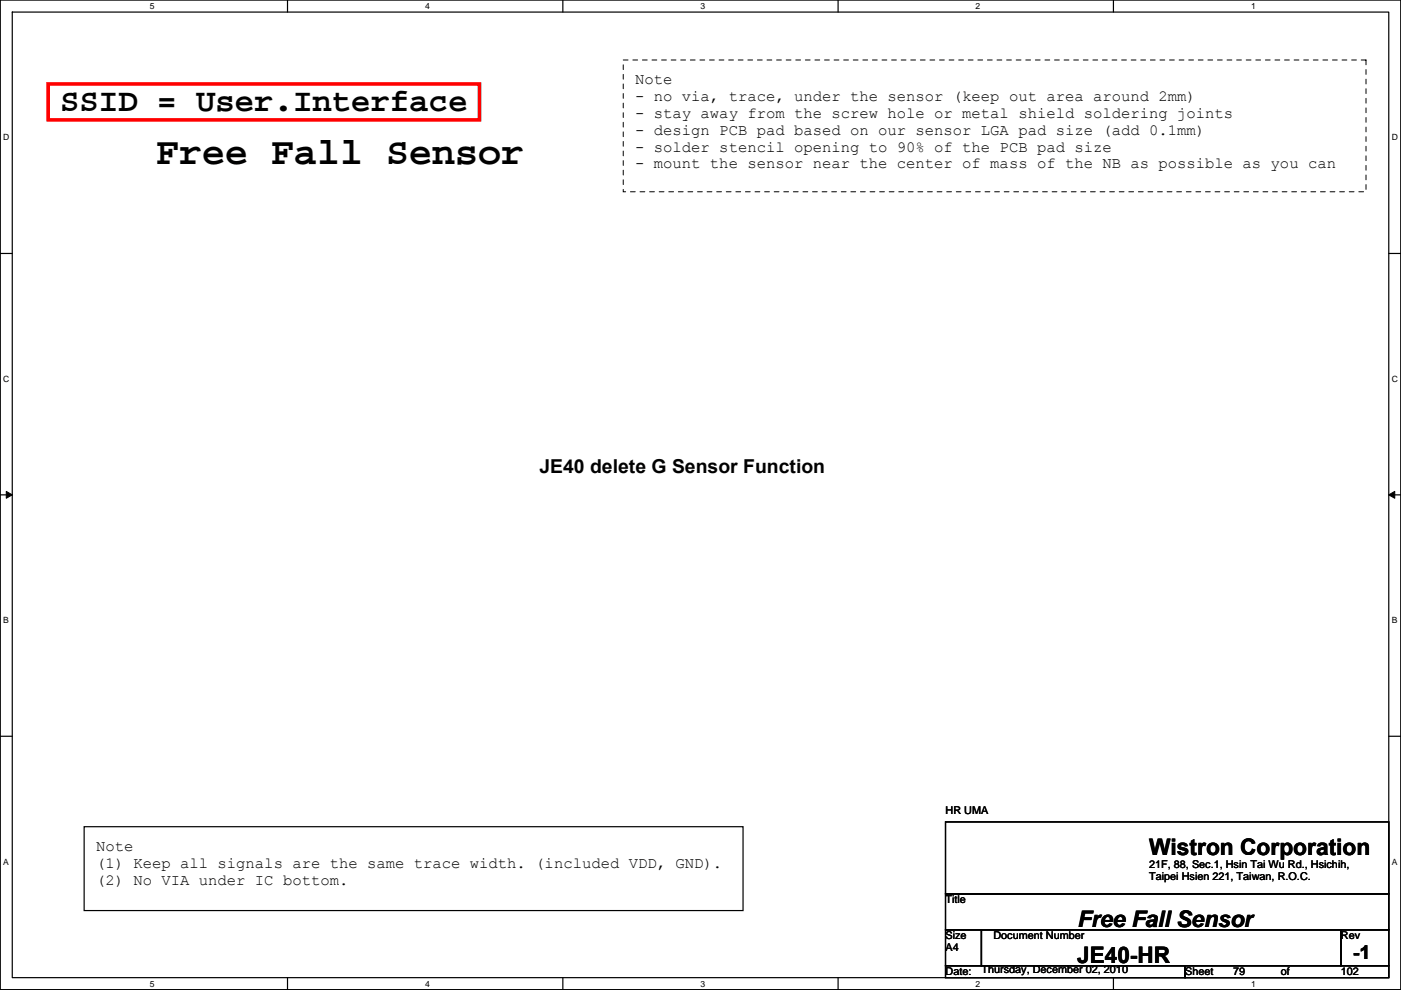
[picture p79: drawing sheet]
<svg xmlns="http://www.w3.org/2000/svg" width="297mm" height="210mm" viewBox="0 0 297 210" stroke-linecap="round" stroke-linejoin="round" font-family="sans-serif">
<defs><g id="words">
<text font-size="8.1" x="33.1" y="34.7">Free Fall Sensor</text>
<text font-size="6.9" x="12.8" y="23.5">SSID = User.Interface</text>
<g font-size="4.8">
<text x="243.6" y="181.3">Wistron Corporation</text>
<text x="228.4" y="196.5">Free Fall Sensor</text>
<text x="228.4" y="204.1">JE40-HR</text>
</g>
<g font-size="4.1">
<text x="114.4" y="100.3">JE40 delete G Sensor Function</text>
<text x="286.8" y="203.4">-1</text>
</g>
<g font-size="3.3">
<text x="134.7" y="17.9">Note</text>
<text x="134.7" y="21.5">- no via, trace, under the sensor (keep out area around 2mm)</text>
<text x="134.7" y="25">- stay away from the screw hole or metal shield soldering joints</text>
<text x="134.7" y="28.6">- design PCB pad based on our sensor LGA pad size (add 0.1mm)</text>
<text x="134.7" y="32.1">- solder stencil opening to 90% of the PCB pad size</text>
<text x="134.7" y="35.7">- mount the sensor near the center of mass of the NB as possible as you can</text>
<text x="20.4" y="180.5">Note</text>
<text x="20.4" y="184">(1) Keep all signals are the same trace width. (included VDD, GND).</text>
<text x="20.4" y="187.6">(2) No VIA under IC bottom.</text>
</g>
<g font-size="2.3">
<text x="200.5" y="172.5">HR UMA</text>
<text x="243.6" y="183.9">21F, 88, Sec.1, Hsin Tai Wu Rd., Hsichih,</text>
<text x="200.5" y="191.6">Title</text>
<text x="243.6" y="186.6">Taipei Hsien 221, Taiwan, R.O.C.</text>
<text x="200.5" y="199.2">Size</text>
<text x="200.5" y="201.7">A4</text>
<text x="210.6" y="199.2">Document Number</text>
<text x="284.3" y="199.2">Rev</text>
<text x="200.5" y="206.8">Date:</text>
<text x="208.1" y="206.3">Thursday, December 02, 2010</text>
<text x="251.3" y="206.8">Sheet</text>
<text x="261.4" y="206.8">79</text>
<text x="271.6" y="206.8">of</text>
<text x="284.3" y="206.8">102</text>
</g>
<g font-size="1.8">
<text x="31.8" y="1.9">5</text>
<text x="90.1" y="1.9">4</text>
<text x="148.5" y="1.9">3</text>
<text x="206.9" y="1.9">2</text>
<text x="265.2" y="1.9">1</text>
<text x=".7" y="29.8">D</text>
<text x="295.1" y="29.8">D</text>
<text x=".7" y="81">C</text>
<text x="295.1" y="81">C</text>
<text x=".7" y="132.1">B</text>
<text x="295.1" y="132.1">B</text>
<text x=".7" y="183.3">A</text>
<text x="295.1" y="183.3">A</text>
<text x="31.8" y="209.2">5</text>
<text x="90.1" y="209.2">4</text>
<text x="148.5" y="209.2">3</text>
<text x="206.9" y="209.2">2</text>
<text x="265.2" y="209.2">1</text>
</g>
</g></defs>
<path d="M.1 0h296.9v209.8h-296.9zM2.6 2.6h291.8v204.7h-291.8z" fill="none" stroke="#000" stroke-width=".25"/>
<g fill="#fff">
<path d="M31.8 .3h1v2h-1z"/>
<path d="M31.8 207.5h1v2.1h-1z"/>
</g>
<path d="M61 0v2.6M61 207.3v2.5" fill="none" stroke="#000" stroke-width=".25"/>
<g fill="#fff">
<path d="M90.1 .3h1v2h-1z"/>
<path d="M90.1 207.5h1v2.1h-1z"/>
</g>
<path d="M119.3 0v2.6M119.3 207.3v2.5" fill="none" stroke="#000" stroke-width=".25"/>
<g fill="#fff">
<path d="M148.5 .3h1v2h-1z"/>
<path d="M148.5 207.5h1v2.1h-1z"/>
</g>
<path d="M177.7 0v2.6M177.7 207.3v2.5" fill="none" stroke="#000" stroke-width=".25"/>
<g fill="#fff">
<path d="M206.9 .3h1v2h-1z"/>
<path d="M206.9 207.5h1v2.1h-1z"/>
</g>
<path d="M236.1 0v2.6M236.1 207.3v2.5" fill="none" stroke="#000" stroke-width=".25"/>
<g fill="#fff">
<path d="M265.2 .3h1v2h-1z"/>
<path d="M265.2 207.5h1v2.1h-1z"/>
<path d="M.7 28.2h1.3v2h-1.3z"/>
<path d="M295.1 28.2h1.3v2h-1.3z"/>
<path d="M.7 79.3h1.3v2.1h-1.3z"/>
<path d="M295.1 79.3h1.3v2.1h-1.3z"/>
</g>
<path d="M.1 53.7h2.5M294.4 53.7h2.6" fill="none" stroke="#000" stroke-width=".25"/>
<g fill="#fff">
<path d="M.7 130.5h1.2v2h-1.2z"/>
<path d="M295.1 130.5h1.2v2h-1.2z"/>
</g>
<path d="M.1 104.9h2.5M294.4 104.9h2.6" fill="none" stroke="#000" stroke-width=".25"/>
<path d="M1.3 104.2l1.3 .7-1.3 .7zM294.4 104.9l1.3-.7v1.4z" fill="#000" stroke="#000" stroke-width=".21"/>
<g fill="#fff">
<path d="M.7 181.7h1.2v2h-1.2z"/>
<path d="M295.1 181.7h1.2v2h-1.2z"/>
</g>
<path d="M.1 156.1h2.5M294.4 156.1h2.6M17.8 175.3h139.7v17.8h-139.7zM200.5 174.3h93.9v15.2h-93.9zM200.5 189.5h93.9v7.6h-93.9zM200.5 197.1h7.6v7.6h-7.6zM208.1 197.1h76.2v7.6h-76.2zM284.3 197.1h10.1v7.6h-10.1zM200.5 204.7h50.8v2.6h-50.8zM251.3 204.7h43.1v2.6h-43.1z" fill="none" stroke="#000" stroke-width=".25"/>
<path d="M10.2 17.8h91.5v7.6h-91.5z" fill="none" stroke="#f00" stroke-width=".76"/>
<path d="M132.1 12.7h157.5v28h-157.5z" fill="none" stroke="#000" stroke-width=".21" stroke-dasharray="1 1 1 1 1 1 1 1"/>
<use href="#words"/>
</svg>
